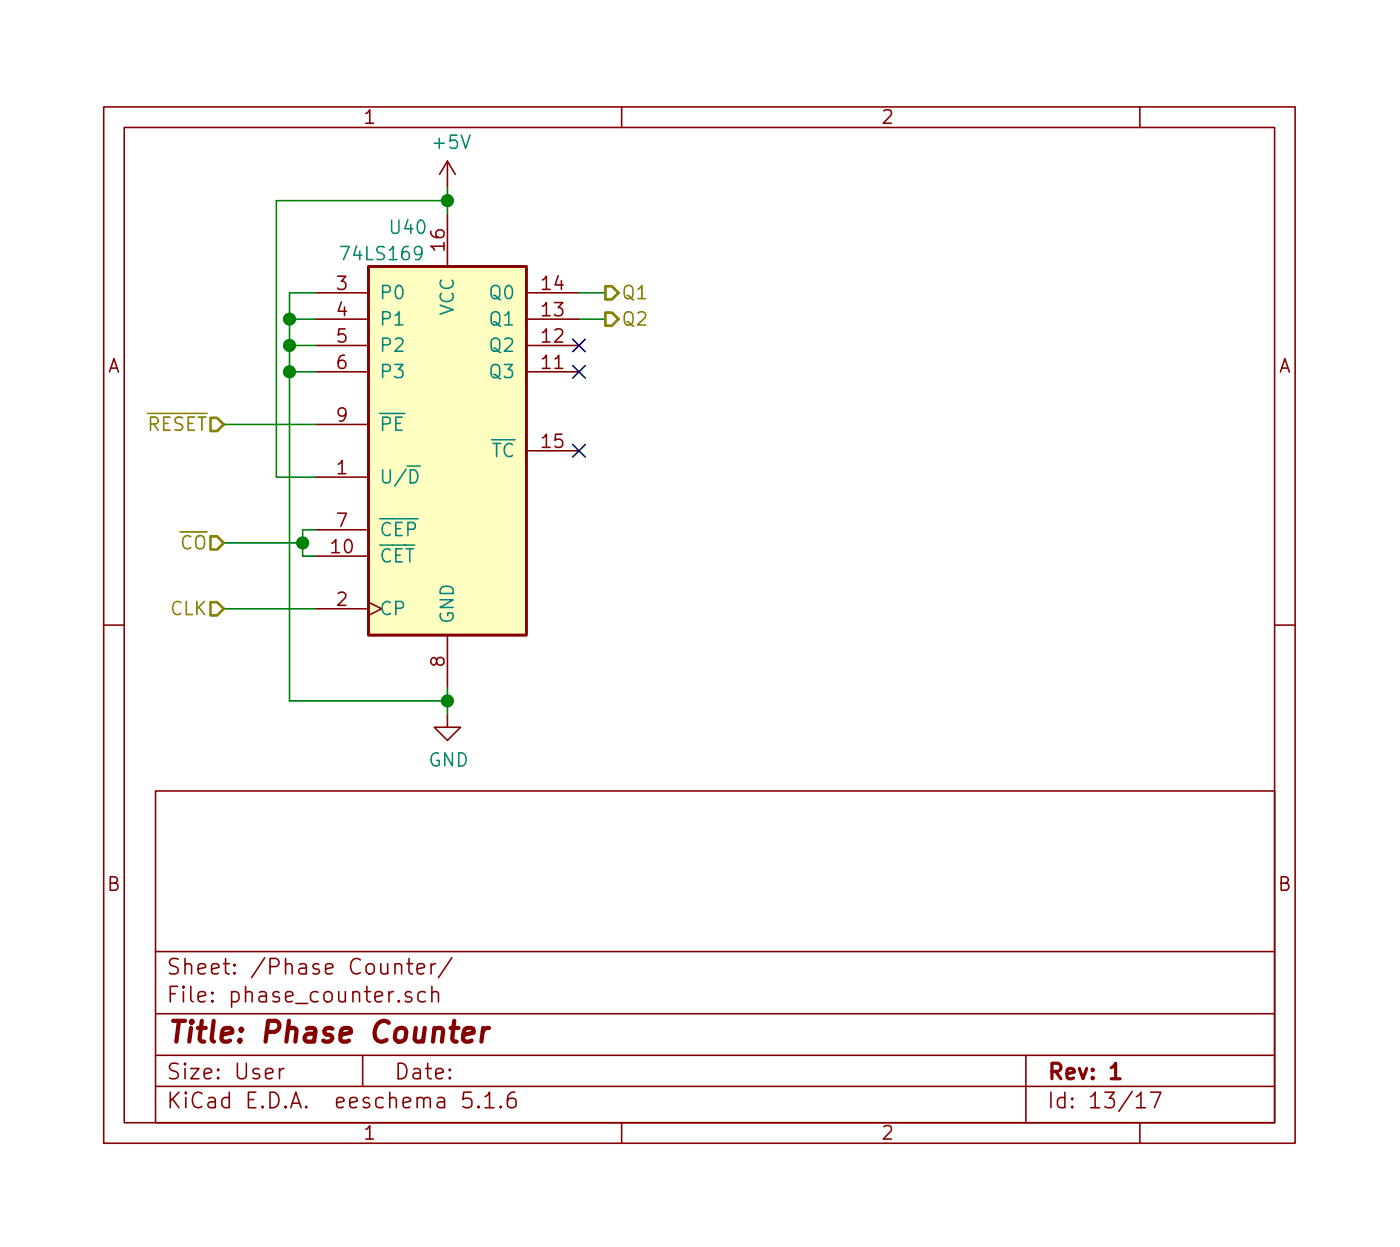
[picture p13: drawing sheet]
<svg xmlns="http://www.w3.org/2000/svg" width="135mm" height="120mm" viewBox="0 0 135 120" stroke-linecap="round" stroke-linejoin="round" font-family="sans-serif">
<defs><g id="words">
<text font-size="2.8" fill="#840000" x="16" y="100.6">Title: Phase Counter</text>
<g font-size="2.1" fill="#840000">
<text x="16" y="94">Sheet: /Phase Counter/</text>
<text x="16" y="96.7">File: phase_counter.sch</text>
<text x="16" y="106.9">KiCad E.D.A. eeschema 5.1.6</text>
<text x="16" y="104.1">Size: User</text>
<text x="38" y="104.1">Date:</text>
<text x="101" y="104.1">Rev: 1</text>
<text x="101" y="106.9">Id: 13/17</text>
</g>
<g font-size="1.8" fill="#840000">
<text x="35" y="11.9">1</text>
<text x="85" y="11.9">2</text>
<text x="32.5" y="28">3</text>
<text x="42.9" y="24.1" transform="rotate(-90 42.9 24.1)">16</text>
<text x="52.4" y="28">14</text>
<text x="10.4" y="35.9">A</text>
<text x="32.5" y="30.5">4</text>
<text x="32.5" y="33.1">5</text>
<text x="32.5" y="35.6">6</text>
<text x="52.4" y="35.6">11</text>
<text x="52.4" y="33.1">12</text>
<text x="52.4" y="30.5">13</text>
<text x="123.4" y="35.9">A</text>
<text x="32.5" y="40.7">9</text>
<text x="32.5" y="45.8">1</text>
<text x="52.4" y="43.2">15</text>
<text x="32.1" y="53.4">10</text>
<text x="32.5" y="50.9">7</text>
<text x="32.5" y="58.5">2</text>
<text x="42.9" y="64.3" transform="rotate(-90 42.9 64.3)">8</text>
<text x="10.4" y="85.9">B</text>
<text x="123.4" y="85.9">B</text>
<text x="35" y="109.9">1</text>
<text x="85" y="109.9">2</text>
</g>
<g font-size="1.8" fill="#008484">
<text x="42" y="14.4">+5V</text>
<text x="37.7" y="22.6">U40</text>
<text x="33.2" y="25.1">74LS169</text>
<text x="36.6" y="28.9">P0</text>
<text x="47.4" y="28.9">Q0</text>
<text x="36.6" y="31.4">P1</text>
<text x="36.6" y="34">P2</text>
<text x="43.8" y="30.5" transform="rotate(-90 43.8 30.5)">VCC</text>
<text x="47.4" y="34">Q2</text>
<text x="47.4" y="31.4">Q1</text>
<text x="36.6" y="36.5">P3</text>
<text x="36.6" y="41.6">PE</text>
<text x="47.4" y="36.5">Q3</text>
<text x="36.6" y="46.7">U/D</text>
<text x="47.4" y="44.1">TC</text>
<text x="36.6" y="51.7">CEP</text>
<text x="36.6" y="54.3">CET</text>
<text x="36.6" y="59.4">CP</text>
<text x="43.8" y="60.3" transform="rotate(-90 43.8 60.3)">GND</text>
<text x="41.4" y="74">GND</text>
</g>
<g font-size="1.8" fill="#848400">
<text x="59.9" y="28.9">Q1</text>
<text x="59.9" y="31.4">Q2</text>
<text x="14.2" y="41.6">RESET</text>
<text x="17.4" y="53">CO</text>
<text x="16.4" y="59.4">CLK</text>
</g>
</g></defs>
<g fill="none" stroke="#840000" stroke-width=".15">
<path d="M10 10.3h115v100h-115zM12 12.3h111v96h-111zM43.2 15.5l-.8 1.3M43.2 15.5v2.6M43.2 15.5l.7 1.3M60 10.3v2M110 10.3v2M30.5 35.9h5.1M30.5 33.3h5.1M30.5 30.8h5.1M30.5 28.2h5.1M43.2 20.6v5.1"/>
<path d="M50.8 35.9h5.1M50.8 33.3h5.1M50.8 30.8h5.1M50.8 28.2h5.1M30.5 46h5.1M30.5 53.6h5.1M30.5 58.7h5.1M30.5 51.1h5.1M30.5 40.9h5.1M35.6 58.1l1.2 .6-1.2 .7M50.8 43.5h5.1M10 60.3h2"/>
<path d="M15 76.3h108v32h-108zM43.2 68.9v1.3h1.2l-1.2 1.2-1.3-1.2h1.3M43.2 61.3v5M123 60.3h2M15 97.8h108M15 91.8h108M38.1 93.1a.38 .38 0 0 1 .7 .1v.8M39.3 93h.5M39.5 92.5v1.3l.2 .2h.1M39.7 95.7h-.4l-.2 .2 .1 .2 .5 .1 .1 .2-.1 .2h-.2h-.4M40.3 93.5l.7-.2-.1-.3h-.4l-.2 .2v.6v.1l.2 .1 .4-.1M41 95.7a.48 .48 0 0 0-.6 .1l-.1 .1 .1 .6a.48 .48 0 0 0 .6 .1"/>
<path d="M41.6 93v1M41.7 95.8a.39 .39 0 0 1 .6 .1v.7M41.7 95.2v1.4M42 93h-.2l-.2 .2M43.6 92.4l-1.3 1.9M15 104.8h108M15 101.8h108M27 103.1v1M27.4 103.1l-.3 .1-.1 .2M35 101.8v3M45.5 105.4h-.7l-.1 .7a.62 .62 0 0 1 .7-.1l.1 .2v.5l-.2 .2h-.4l-.2-.2M46.2 106.7l.1 .1-.1 .1-.1-.1 .1-.1v.2"/>
<path d="M46.8 105.8l.3-.2 .1-.2v1.5M46.8 106.9h.9M48.3 106.7l.1 .1-.1 .1v-.1v-.1v.2M49.7 105.4a.59 .59 0 0 0-.7 .6v.7a.54 .54 0 0 0 .8 0 .65 .65 0 0 0-.1-.7 .57 .57 0 0 0-.7 .1v.1M60 108.3v2M99 101.8v6.5M109.7 105.8l.3-.2 .1-.2v1.5M109.7 106.9h.8M110 108.3v2M111 105.4h1l-.6 1.5"/>
</g>
<path d="M107.2 103l.5-.4v1.5M107.2 104.1h.9" fill="none" stroke="#840000" stroke-width=".3"/>
<path d="M44.7 99.8l1-.2v-.4h-.2h-.6l-.1 .2-.1 .8 .1 .2 .1 .1h.4l.2-.1M46.6 99.2l-.1 1.3M47.2 99.2a.54 .54 0 0 0-.6 .3" fill="none" stroke="#840000" stroke-width=".41"/>
<path d="M35.6 25.7h15.2v35.6h-15.2z" fill="#ffffc2" stroke="#ffffc2" stroke-width=".1"/>
<path d="M35.6 25.7h15.2v35.6h-15.2z" fill="none" stroke="#840000" stroke-width=".25"/>
<path d="M39.3 45h1.3M39.6 45.3a.64 .64 0 0 1 .7 .7 .64 .64 0 0 1-.7 .6z" fill="none" stroke="#008484" stroke-width=".15"/>
<g fill="none" stroke="#008400" stroke-width=".15">
<path d="M43.2 19.4h-16.5v26.6h3.8M43.2 18.1v2.5M27.9 30.8h2.6M27.9 35.9h2.6M27.9 33.3h2.6M30.5 28.2h-2.6v39.4h15.3M55.9 28.2h2.5M55.9 30.8h2.5M21.6 58.7h8.9M21.6 52.4h7.6M21.6 40.9h8.9M30.5 51.1h-1.3v2.5h1.3"/>
<path d="M43.2 66.3v2.6"/>
</g>
<path d="M58.4 30.2h.7l.6 .6-.6 .6h-.7zM58.4 27.6h.7l.6 .6-.6 .7h-.7zM20.3 58.1h.7l.6 .6-.6 .7h-.7zM20.3 51.7h.7l.6 .7-.6 .6h-.7zM20.3 40.3h.7l.6 .6-.6 .7h-.7z" fill="none" stroke="#848400" stroke-width=".25"/>
<g fill="#008400" stroke="#008400" stroke-width=".25">
<circle cx="29.2" cy="52.4" r=".51"/>
<circle cx="27.9" cy="30.8" r=".51"/>
<circle cx="27.9" cy="33.3" r=".51"/>
<circle cx="43.2" cy="19.4" r=".51"/>
<circle cx="27.9" cy="35.9" r=".51"/>
<circle cx="43.2" cy="67.6" r=".51"/>
</g>
<path d="M55.3 35.3l1.2 1.2M55.3 32.7l1.2 1.2M56.5 35.3l-1.2 1.2M56.5 32.7l-1.2 1.2M55.3 42.9l1.2 1.2M56.5 42.9l-1.2 1.2" fill="none" stroke="#000084" stroke-width=".15"/>
<use href="#words"/>
</svg>
